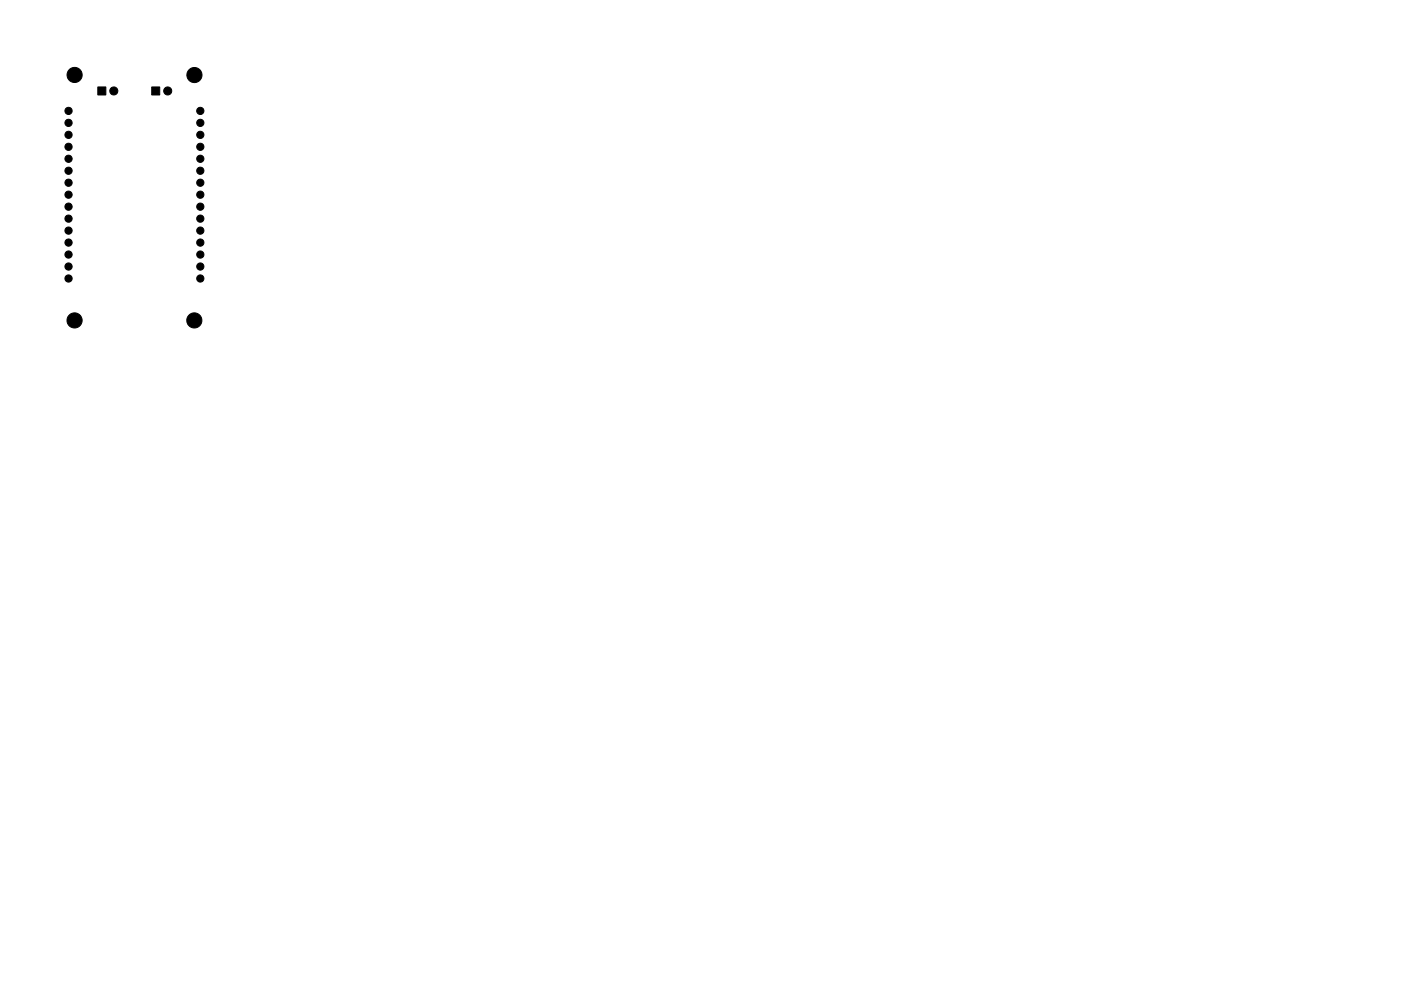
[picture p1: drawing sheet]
<svg xmlns="http://www.w3.org/2000/svg" width="297mm" height="210mm" viewBox="0 0 297 210" stroke-linecap="round" stroke-linejoin="round" font-family="sans-serif">
<g fill="#000" stroke="#000" stroke-width=".21">
<path d="M20.7 18.4h1.7v1.7h-1.7zM32.2 18.4h1.7v1.7h-1.7z"/>
<circle cx="15.8" cy="15.9" r="1.61"/>
<circle cx="24.1" cy="19.3" r=".85"/>
<circle cx="35.6" cy="19.3" r=".85"/>
<circle cx="41.2" cy="15.9" r="1.61"/>
<circle cx="14.5" cy="36.2" r=".76"/>
<circle cx="14.5" cy="31.2" r=".76"/>
<circle cx="14.5" cy="28.6" r=".76"/>
<circle cx="14.5" cy="23.5" r=".76"/>
<circle cx="14.5" cy="33.7" r=".76"/>
<circle cx="14.5" cy="26.1" r=".76"/>
<circle cx="14.5" cy="38.8" r=".76"/>
<circle cx="42.5" cy="36.2" r=".76"/>
<circle cx="42.5" cy="31.2" r=".76"/>
<circle cx="42.5" cy="38.8" r=".76"/>
<circle cx="42.5" cy="23.5" r=".76"/>
<circle cx="42.5" cy="33.7" r=".76"/>
<circle cx="42.5" cy="28.6" r=".76"/>
<circle cx="42.5" cy="26.1" r=".76"/>
<circle cx="14.5" cy="56.6" r=".76"/>
<circle cx="14.5" cy="54" r=".76"/>
<circle cx="14.5" cy="51.5" r=".76"/>
<circle cx="14.5" cy="48.9" r=".76"/>
<circle cx="14.5" cy="46.4" r=".76"/>
<circle cx="14.5" cy="41.3" r=".76"/>
<circle cx="14.5" cy="59.1" r=".76"/>
<circle cx="14.5" cy="43.9" r=".76"/>
<circle cx="42.5" cy="48.9" r=".76"/>
<circle cx="42.5" cy="59.1" r=".76"/>
<circle cx="42.5" cy="56.6" r=".76"/>
<circle cx="42.5" cy="54" r=".76"/>
<circle cx="42.5" cy="43.9" r=".76"/>
<circle cx="42.5" cy="46.4" r=".76"/>
<circle cx="42.5" cy="41.3" r=".76"/>
<circle cx="42.5" cy="51.5" r=".76"/>
<circle cx="15.8" cy="68" r="1.61"/>
<circle cx="41.2" cy="68" r="1.61"/>
</g>
</svg>
